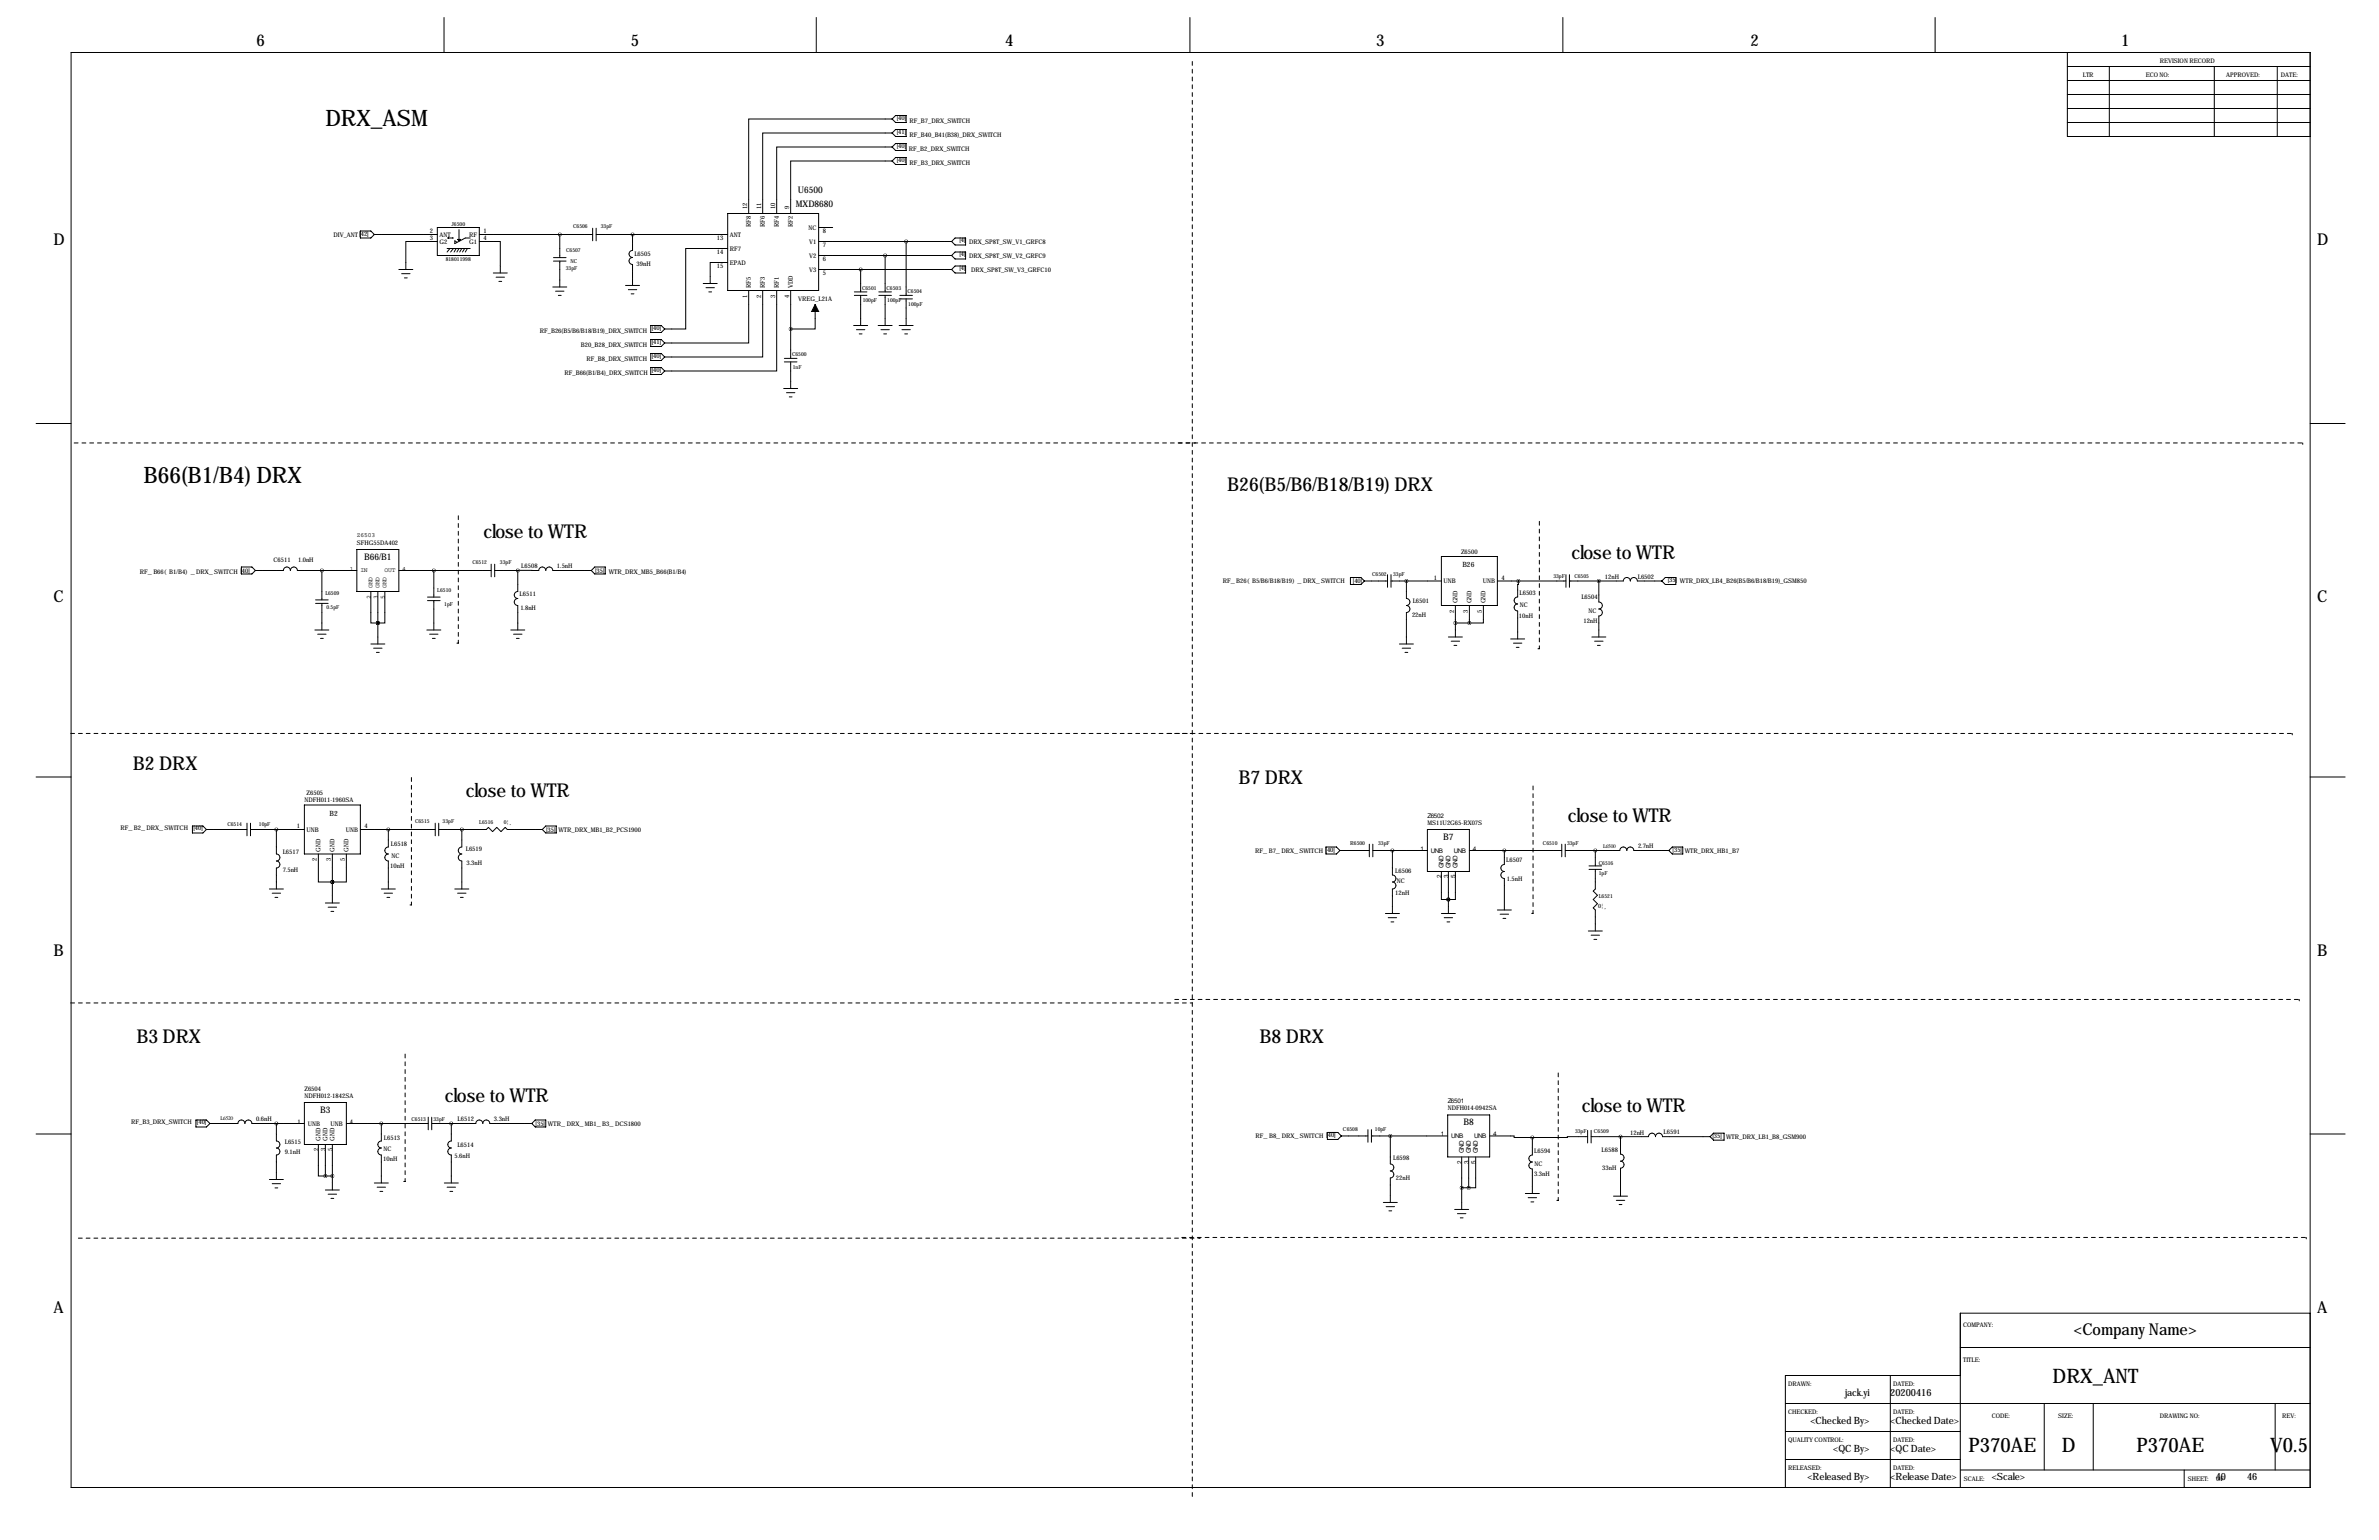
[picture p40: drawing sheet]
<svg xmlns="http://www.w3.org/2000/svg" width="864mm" height="559mm" viewBox="0 0 864 559" stroke-linecap="round" stroke-linejoin="round" font-family="sans-serif">
<defs><g id="words">
<g font-size="8.2">
<text x="118.1" y="45.7">DRX_ASM</text>
<text x="52.1" y="175.3">B66(B1/B4) DRX</text>
</g>
<g font-size="7.3">
<text x="745.1" y="501.6">DRX_ANT</text>
<text x="714.6" y="526.9">P370AE</text>
<text x="748.5" y="526.9">D</text>
<text x="775.5" y="526.9">P370AE</text>
<text x="824.1" y="526.9">V0.5</text>
</g>
<g font-size="6.9">
<text x="445.5" y="178.1">B26(B5/B6/B18/B19) DRX</text>
<text x="175.5" y="195.3">close to WTR</text>
<text x="570.4" y="203">close to WTR</text>
<text x="48.3" y="279.4">B2 DRX</text>
<text x="449.6" y="284.5">B7 DRX</text>
<text x="169.1" y="289.3">close to WTR</text>
<text x="569.2" y="298.2">close to WTR</text>
<text x="49.5" y="378.5">B3 DRX</text>
<text x="457.2" y="378.5">B8 DRX</text>
<text x="161.5" y="399.8">close to WTR</text>
<text x="574.3" y="403.6">close to WTR</text>
</g>
<g font-size="5.9">
<text x="93.1" y="16.5">6</text>
<text x="229" y="16.5">5</text>
<text x="364.9" y="16.5">4</text>
<text x="499.5" y="16.5">3</text>
<text x="635.4" y="16.5">2</text>
<text x="770" y="16.5">1</text>
<text x="19.5" y="88.9">D</text>
<text x="841.1" y="88.9">D</text>
<text x="19.5" y="218.4">C</text>
<text x="841.1" y="218.4">C</text>
<text x="19.5" y="346.7">B</text>
<text x="841.1" y="346.7">B</text>
<text x="19.5" y="476.2">A</text>
<text x="841.1" y="476.2">A</text>
<text x="752.9" y="484.6">&lt;Company Name&gt;</text>
</g>
<g font-size="3.6">
<text x="669.9" y="506.7">jack.yi</text>
<text x="686.2" y="506.7">20200416</text>
<text x="657.2" y="516.8">&lt;Checked By&gt;</text>
<text x="686.2" y="516.8">&lt;Checked Date&gt;</text>
<text x="665.5" y="527">&lt;QC By&gt;</text>
<text x="686.2" y="527">&lt;QC Date&gt;</text>
<text x="656.1" y="537.1">&lt;Released By&gt;</text>
<text x="686.2" y="537.1">&lt;Release Date&gt;</text>
<text x="723" y="537.1">&lt;Scale&gt;</text>
<text x="804.3" y="537.1">40</text>
<text x="815.7" y="537.1">46</text>
</g>
<g font-size="3.3">
<text x="289.6" y="70.1">U6500</text>
<text x="288.9" y="75.1">MXD8680</text>
<text x="132.2" y="203">B66/B1</text>
<text x="523.9" y="304.6">B7</text>
<text x="116.2" y="403.7">B3</text>
<text x="531.3" y="408.2">B8</text>
</g>
<g font-size="2.6">
<text x="530.9" y="205.7">B26</text>
<text x="119.6" y="296.2">B2</text>
</g>
<g font-size="2.3">
<text x="784" y="22.9">REVISION RECORD</text>
<text x="756.1" y="27.9">LTR</text>
<text x="778.9" y="27.9">ECO NO:</text>
<text x="808.1" y="27.9">APPROVED:</text>
<text x="827.9" y="27.9">DATE:</text>
<text x="325.5" y="43.4">[40]</text>
<text x="330.2" y="44.5">RF_B7_DRX_SWITCH</text>
<text x="325.5" y="48.5">[41]</text>
<text x="325.5" y="53.6">[40]</text>
<text x="330.2" y="49.5">RF_B40_B41(B38)_DRX_SWITCH</text>
<text x="325.5" y="58.7">[40]</text>
<text x="329.9" y="54.6">RF_B2_DRX_SWITCH</text>
<text x="330.2" y="59.7">RF_B3_DRX_SWITCH</text>
<text x="271.3" y="75.9" transform="rotate(-90 271.3 75.9)">12</text>
<text x="276.4" y="75.9" transform="rotate(-90 276.4 75.9)">11</text>
<text x="281.4" y="75.9" transform="rotate(-90 281.4 75.9)">10</text>
<text x="286.5" y="75.9" transform="rotate(-90 286.5 75.9)">9</text>
<text x="272.5" y="82.3" transform="rotate(-90 272.5 82.3)">RF8</text>
<text x="277.6" y="82.3" transform="rotate(-90 277.6 82.3)">RF6</text>
<text x="282.7" y="82.3" transform="rotate(-90 282.7 82.3)">RF4</text>
<text x="287.8" y="82.3" transform="rotate(-90 287.8 82.3)">RF2</text>
<text x="293.5" y="83.3">NC</text>
<text x="121.1" y="85.9">DIV_ANT[42]</text>
<text x="156" y="84.6">2</text>
<text x="156" y="87.1">3</text>
<text x="159.5" y="85.9">ANT</text>
<text x="159.5" y="88.4">G2</text>
<text x="170.3" y="85.9">RF</text>
<text x="170.3" y="88.4">G1</text>
<text x="175.5" y="84.6">1</text>
<text x="175.5" y="87.1">4</text>
<text x="260.3" y="87.1">13</text>
<text x="264.9" y="85.9">ANT</text>
<text x="293.8" y="88.4">V1</text>
<text x="298.7" y="89.7">7</text>
<text x="298.7" y="84.6">8</text>
<text x="348.3" y="87.9">[4]</text>
<text x="351.9" y="88.4">DRX_SP8T_SW_V1_GRFC8</text>
<text x="230.3" y="92.7">L6505</text>
<text x="260.3" y="92.2">14</text>
<text x="264.9" y="90.9">RF7</text>
<text x="293.8" y="93.5">V2</text>
<text x="298.7" y="94.8">6</text>
<text x="348.3" y="93">[4]</text>
<text x="351.9" y="93.5">DRX_SP8T_SW_V2_GRFC9</text>
<text x="231.1" y="96.5">39nH</text>
<text x="260.3" y="97.3">15</text>
<text x="264.9" y="96">EPAD</text>
<text x="293.8" y="98.6">V3</text>
<text x="298.7" y="99.8">5</text>
<text x="348.3" y="98.1">[4]</text>
<text x="352.5" y="98.6">DRX_SP8T_SW_V3_GRFC10</text>
<text x="272.5" y="104.6" transform="rotate(-90 272.5 104.6)">RF5</text>
<text x="277.6" y="104.6" transform="rotate(-90 277.6 104.6)">RF3</text>
<text x="282.7" y="104.6" transform="rotate(-90 282.7 104.6)">RF1</text>
<text x="287.8" y="104.6" transform="rotate(-90 287.8 104.6)">VDD</text>
<text x="271.3" y="108.1" transform="rotate(-90 271.3 108.1)">1</text>
<text x="276.4" y="108.1" transform="rotate(-90 276.4 108.1)">2</text>
<text x="281.4" y="108.1" transform="rotate(-90 281.4 108.1)">3</text>
<text x="286.5" y="108.1" transform="rotate(-90 286.5 108.1)">4</text>
<text x="289.7" y="109.2">VREG_L21A</text>
<text x="236.6" y="119.6">[40]</text>
<text x="195.9" y="120.6">RF_B26(B5/B6/B18/B19)_DRX_SWITCH</text>
<text x="210.8" y="125.7">B20_B28_DRX_SWITCH</text>
<text x="236.6" y="124.7">[41]</text>
<text x="212.9" y="130.8">RF_B8_DRX_SWITCH</text>
<text x="236.6" y="129.8">[40]</text>
<text x="204.9" y="136.2">RF_B66(B1/B4)_DRX_SWITCH</text>
<text x="236.6" y="134.9">[40]</text>
<text x="129.5" y="195">Z6503</text>
<text x="129.5" y="197.6">SFHG55DA402</text>
<text x="99.3" y="203.8">C6511</text>
<text x="108.2" y="203.8">1.0nH</text>
<text x="530.4" y="200.9">Z6500</text>
<text x="50.8" y="208.3">RF_B66(B1/B4)_DRX_SWITCH [40]</text>
<text x="127" y="207">1</text>
<text x="130.8" y="207.7">IN</text>
<text x="139.6" y="207.7">OUT</text>
<text x="146" y="207">4</text>
<text x="189.2" y="206">L6508</text>
<text x="202.2" y="206.2">1.5nH</text>
<text x="216" y="208">[35] WTR_DRX_MB5_B66(B1/B4)</text>
<text x="135.3" y="213.4" transform="rotate(-90 135.3 213.4)">GND</text>
<text x="137.8" y="213.4" transform="rotate(-90 137.8 213.4)">GND</text>
<text x="140.3" y="213.4" transform="rotate(-90 140.3 213.4)">GND</text>
<text x="443.9" y="211.4">RF_B26(B5/B6/B18/B19)_DRX_SWITCH</text>
<text x="491.1" y="211.6">[40]</text>
<text x="520.5" y="210.3">1</text>
<text x="524" y="211.6">UNB</text>
<text x="538.3" y="211.6">UNB</text>
<text x="545.1" y="210.3">4</text>
<text x="551.6" y="215.9">L6503</text>
<text x="582.6" y="210.1">12nH</text>
<text x="594.5" y="210.1">L6502</text>
<text x="605.4" y="211.1">[35]</text>
<text x="609.9" y="211.4">WTR_DRX_LB4_B26(B5/B6/B18/B19)_GSM850</text>
<text x="134.6" y="217.2" transform="rotate(-90 134.6 217.2)">2</text>
<text x="137.2" y="217.2" transform="rotate(-90 137.2 217.2)">3</text>
<text x="139.7" y="217.2" transform="rotate(-90 139.7 217.2)">5</text>
<text x="188.6" y="216.2">L6511</text>
<text x="188.9" y="221.3">1.8nH</text>
<text x="512.8" y="218.7">L6501</text>
<text x="529.1" y="218.9" transform="rotate(-90 529.1 218.9)">GND</text>
<text x="534.2" y="218.9" transform="rotate(-90 534.2 218.9)">GND</text>
<text x="539.2" y="218.9" transform="rotate(-90 539.2 218.9)">GND</text>
<text x="551.8" y="220.2">NC</text>
<text x="574" y="217.4">L6504</text>
<text x="512.6" y="224">22nH</text>
<text x="527.8" y="222.4" transform="rotate(-90 527.8 222.4)">2</text>
<text x="532.9" y="222.4" transform="rotate(-90 532.9 222.4)">3</text>
<text x="538" y="222.4" transform="rotate(-90 538 222.4)">5</text>
<text x="551.4" y="224.2">10nH</text>
<text x="574.8" y="226.1">12nH</text>
<text x="576.7" y="222.3">NC</text>
<text x="110.5" y="291.1">NDFH011-1960SA</text>
<text x="111.3" y="288.3">Z6505</text>
<text x="518.2" y="296.7">Z6502</text>
<text x="518.2" y="299.2">MS11U2G65-RX07S</text>
<text x="43.7" y="301">RF_B2_DRX_SWITCH</text>
<text x="70.2" y="301.3">[40]</text>
<text x="107.8" y="300.5">1</text>
<text x="111.3" y="301.8">UNB</text>
<text x="125.6" y="301.8">UNB</text>
<text x="132.3" y="300.5">4</text>
<text x="198.2" y="301.8">[35]</text>
<text x="202.7" y="302">WTR_DRX_MB1_B2_PCS1900</text>
<text x="102.6" y="309.9">L6517</text>
<text x="116.3" y="309.1" transform="rotate(-90 116.3 309.1)">GND</text>
<text x="121.4" y="309.1" transform="rotate(-90 121.4 309.1)">GND</text>
<text x="126.5" y="309.1" transform="rotate(-90 126.5 309.1)">GND</text>
<text x="141.9" y="306.8">L6518</text>
<text x="142.1" y="311.2">NC</text>
<text x="169.1" y="308.9">L6519</text>
<text x="455.7" y="309.4">RF_B7_DRX_SWITCH [40]</text>
<text x="515.7" y="308.6">1</text>
<text x="519.4" y="309.4">UNB</text>
<text x="527.8" y="309.4">UNB</text>
<text x="534.7" y="308.6">4</text>
<text x="594.6" y="307.8">2.7nH</text>
<text x="607.2" y="309.1">[35]</text>
<text x="611.6" y="309.6">WTR_DRX_HB1_B7</text>
<text x="102.6" y="316.3">7.5nH</text>
<text x="115.1" y="312.6" transform="rotate(-90 115.1 312.6)">2</text>
<text x="120.1" y="312.6" transform="rotate(-90 120.1 312.6)">3</text>
<text x="125.2" y="312.6" transform="rotate(-90 125.2 312.6)">5</text>
<text x="141.7" y="315">10nH</text>
<text x="169.3" y="314">3.3nH</text>
<text x="506.5" y="316.7">L6506</text>
<text x="524" y="315" transform="rotate(-90 524 315)">GND</text>
<text x="526.5" y="315" transform="rotate(-90 526.5 315)">GND</text>
<text x="529.1" y="315" transform="rotate(-90 529.1 315)">GND</text>
<text x="546.8" y="312.9">L6507</text>
<text x="507.1" y="320.6">NC</text>
<text x="523.2" y="318.7" transform="rotate(-90 523.2 318.7)">2</text>
<text x="525.8" y="318.7" transform="rotate(-90 525.8 318.7)">3</text>
<text x="528.3" y="318.7" transform="rotate(-90 528.3 318.7)">5</text>
<text x="547" y="319.6">1.5nH</text>
<text x="506.5" y="324.6">12nH</text>
<text x="110.5" y="395.7">Z6504</text>
<text x="110.5" y="398.3">NDFH012-1842SA</text>
<text x="525.5" y="400.3">Z6501</text>
<text x="47.6" y="407.7">RF_B3_DRX_SWITCH</text>
<text x="71.5" y="407.9">[40]</text>
<text x="93" y="406.9">0.6nH</text>
<text x="108" y="407.7">1</text>
<text x="127" y="407.7">4</text>
<text x="166.1" y="406.9">L6512</text>
<text x="179.3" y="406.9">3.3nH</text>
<text x="525.5" y="402.8">NDFH014-0942SA</text>
<text x="111.8" y="408.4">UNB</text>
<text x="120" y="408.4">UNB</text>
<text x="139.4" y="413.5">L6513</text>
<text x="194.4" y="408.4">[35]</text>
<text x="198.9" y="408.7">WTR_DRX_MB1_B3_DCS1800</text>
<text x="455.8" y="413">RF_B8_DRX_SWITCH [40]</text>
<text x="523.1" y="412.2">1</text>
<text x="526.8" y="413">UNB</text>
<text x="535.1" y="413">UNB</text>
<text x="542" y="412.2">4</text>
<text x="591.8" y="411.7">12nH</text>
<text x="603.9" y="411.4">L6591</text>
<text x="621.7" y="413">[35]</text>
<text x="626.6" y="413.5">WTR_DRX_LB1_B8_GSM900</text>
<text x="103.4" y="415.1">L6515</text>
<text x="103.4" y="418.9">9.1nH</text>
<text x="115.6" y="417.7" transform="rotate(-90 115.6 417.7)">2</text>
<text x="116.3" y="414" transform="rotate(-90 116.3 414)">GND</text>
<text x="118.1" y="417.7" transform="rotate(-90 118.1 417.7)">3</text>
<text x="118.9" y="414" transform="rotate(-90 118.9 414)">GND</text>
<text x="120.6" y="417.7" transform="rotate(-90 120.6 417.7)">5</text>
<text x="121.4" y="414" transform="rotate(-90 121.4 414)">GND</text>
<text x="139.3" y="417.6">NC</text>
<text x="166" y="416.4">L6514</text>
<text x="531.4" y="418.5" transform="rotate(-90 531.4 418.5)">GND</text>
<text x="533.9" y="418.5" transform="rotate(-90 533.9 418.5)">GND</text>
<text x="536.5" y="418.5" transform="rotate(-90 536.5 418.5)">GND</text>
<text x="556.9" y="418.3">L6594</text>
<text x="581.4" y="418">L6588</text>
<text x="139.1" y="421.1">10nH</text>
<text x="165" y="420.2">5.6nH</text>
<text x="505.7" y="421.1">L6598</text>
<text x="530.6" y="422.3" transform="rotate(-90 530.6 422.3)">2</text>
<text x="533.1" y="422.3" transform="rotate(-90 533.1 422.3)">3</text>
<text x="535.7" y="422.3" transform="rotate(-90 535.7 422.3)">5</text>
<text x="557.1" y="422.9">NC</text>
<text x="581.7" y="424.4">33nH</text>
<text x="506.7" y="428.3">22nH</text>
<text x="556.9" y="426.7">3.3nH</text>
<text x="712.6" y="481.3">COMPANY:</text>
<text x="712.6" y="494">TITLE:</text>
<text x="649.1" y="502.9">DRAWN:</text>
<text x="687.2" y="502.9">DATED:</text>
<text x="649.1" y="513.1">CHECKED:</text>
<text x="687.2" y="513.1">DATED:</text>
<text x="723" y="514.3">CODE:</text>
<text x="747.2" y="514.3">SIZE:</text>
<text x="784" y="514.3">DRAWING NO:</text>
<text x="828.4" y="514.3">REV:</text>
<text x="649.1" y="523.2">QUALITY CONTROL:</text>
<text x="687.2" y="523.2">DATED:</text>
<text x="649.1" y="533.4">RELEASED:</text>
<text x="687.2" y="533.4">DATED:</text>
<text x="712.9" y="537.2">SCALE:</text>
<text x="794.2" y="537.2">SHEET:</text>
<text x="804.4" y="537.2">OF</text>
</g>
<text font-size="2.1" x="580.1" y="329.6">0¦¸</text>
<g font-size="2">
<text x="163.9" y="81.9">J6500</text>
<text x="208.1" y="82.6">C6506</text>
<text x="218.1" y="82.6">33pF</text>
<text x="161.8" y="94.6">818011998</text>
<text x="205.5" y="91.5">C6507</text>
<text x="207.1" y="95.3">NC</text>
<text x="205.4" y="97.8">33pF</text>
<text x="312.9" y="105.2">C6501</text>
<text x="321.8" y="105.2">C6503</text>
<text x="329.4" y="106.4">C6504</text>
<text x="313.2" y="109.7">100pF</text>
<text x="322.1" y="109.7">100pF</text>
<text x="329.7" y="111">100pF</text>
<text x="287.5" y="129.3">C6500</text>
<text x="287.8" y="133.9">1nF</text>
<text x="171.5" y="204.6">C6512</text>
<text x="181.5" y="204.6">33pF</text>
<text x="498.1" y="208.8">C6502</text>
<text x="505.7" y="208.8">33pF</text>
<text x="563.9" y="209.6">33pF</text>
<text x="571.5" y="209.6">C6505</text>
<text x="118.1" y="215.9">L6509</text>
<text x="158.7" y="214.7">L6510</text>
<text x="118.6" y="221">0.5pF</text>
<text x="161.3" y="219.8">1pF</text>
<text x="82.5" y="299.8">C6514</text>
<text x="94" y="299.8">10pF</text>
<text x="150.7" y="298.5">C6515</text>
<text x="160.7" y="298.5">33pF</text>
<text x="174" y="299.1">L6516</text>
<text x="182.9" y="299.1">0¦¸</text>
<text x="490.1" y="306.7">R6500</text>
<text x="500.3" y="306.7">33pF</text>
<text x="560.1" y="306.7">C6510</text>
<text x="568.9" y="306.7">33pF</text>
<text x="581.9" y="307.6">L6500</text>
<text x="580.4" y="313.7">C6516</text>
<text x="580.4" y="317.5">1pF</text>
<text x="580.4" y="325.8">L6521</text>
<text x="80" y="406.4">L6520</text>
<text x="149.4" y="406.7">C6513</text>
<text x="157.4" y="406.7">33pF</text>
<text x="487.5" y="410.3">C6508</text>
<text x="499.1" y="410.3">10pF</text>
<text x="571.8" y="411">33pF</text>
<text x="578.6" y="411.2">C6509</text>
</g>
</g></defs>
<g fill="none" stroke="#000" stroke-width=".36">
<path d="M25.8 19h812.8v520.8h-812.8zM161.2 6.4v12.6M296.3 6.4v12.6M432 6.4v12.6M567.3 6.4v12.6M702.5 6.4v12.6M750.5 19v30.5h88.1M750.5 39.4h88.1M750.5 34.3h88.1M750.5 29.2h88.1M750.5 24.1h88.1M765.7 24.1v25.4"/>
<path d="M803.8 24.1v25.4M826.7 24.1v25.4M323.8 43.2h-52v34.3M323.8 48.3h-46.9v29.2M323.8 58.4h-36.8v19.1M323.8 53.3h-41.9v24.2M323.8 43.2l1.3-1.3h3.8v2.6h-3.8zM323.8 53.3l1.3-1.2h3.8v2.5h-3.8zM323.8 58.4l1.3-1.3h3.8v2.6h-3.8zM325.1 47h3.8v2.5h-3.8l-1.3-1.2zM750.5 44.5h88.1M264.2 77.5h33v27.9h-33z"/>
<path d="M130.8 83.8h3.8l1.3 1.3-1.3 1.3h-3.8zM135.9 85.1h22.8M144.8 97.8h5.1M145.8 99.3h3M158.7 87.6h-11.4v10.2M158.7 82.6h15.3v10.1h-15.3zM162.3 90.2h8.4M162.6 86.4h.1M162.6 86.4h2M163.3 90.2l-1 1.2M164.6 90.2l-1 1.2M165.6 90.2l-.8 1.2"/>
<path d="M166.1 86.9h1l-.5 .5zM166.6 90.2l-.7 1.2M166.6 83.3v3.6M167.6 90.2l-.7 1.2M168.7 90.2l-.8 1.2M169.7 90.2l-.8 1.2M170.7 86.4h-1.8l-3.8 2v-1l.8 .5M174 87.6h7.6v11.5M174 85.1h41.1M179.1 99.1h5M200.9 93.5h4.6M200.9 94.7h4.6"/>
<path d="M203.2 85.1v8.4M203.2 94.7v9.4M215.1 82.8v4.6M216.4 85.1h47.8M216.4 82.8v4.6M229.6 85.1v5.8a1.27 1.27 0 0 0-1.3 1.3 1.27 1.27 0 0 0 1.3 1.2 1.27 1.27 0 0 0-1.3 1.3 1.27 1.27 0 0 0 1.3 1.3v7.6M264.2 95.2h-6.4v7.7M264.2 90.2h-15.3v29.2h-7.6M297.2 82.6h5.1M297.2 92.7h48.2M297.2 87.6h48.2M297.2 97.8h48.2"/>
<path d="M312.4 97.8v8.1M321.3 92.7v13.2M328.9 87.6v19.6M345.4 87.6l1.3-1.2h3.8v2.5h-3.8zM346.7 96.5h3.8v2.6h-3.8l-1.3-1.3zM346.7 91.4h3.8v2.6h-3.8l-1.3-1.3zM146.8 100.8h1M180.1 100.6h3M181.1 102.1h1M200.7 104.1h5M201.7 105.7h3M202.7 107.2h1"/>
<path d="M227.1 103.6h5.1M228.1 105.1h3M229.1 106.6h1M236.2 118.1h3.8l1.3 1.3-1.3 1.2h-3.8zM255.3 102.9h5M256.3 104.4h3M257.3 105.9h1M271.8 105.4v19.1h-30.5M276.9 105.4v24.1h-35.6M281.9 105.4v29.2h-40.6M287 105.4v24.6M295.9 110.5v8.9h-8.9"/>
<path d="M309.9 118.1h5.1M310.1 107.2h4.6M310.1 105.9h4.6M310.9 119.6h3M312.4 107.2v10.9M318.8 118.1h5M319 107.2h4.6M319 105.9h4.6M319.8 119.6h3M321.3 107.2v10.9M326.4 118.1h5.1M326.6 107.2h4.6"/>
<path d="M326.6 108.5h4.6M327.4 119.6h3.1M328.9 108.5v9.6M236.2 123.2h3.8l1.3 1.3-1.3 1.2h-3.8zM236.2 128.3h3.8l1.3 1.2-1.3 1.3h-3.8zM236.2 133.3h3.8l1.3 1.3-1.3 1.3h-3.8zM284.7 131.3h4.6M284.7 130h4.6M287 131.3v9.7M311.9 121.2h1M320.8 121.2h1M328.4 121.2h1"/>
<path d="M13.1 153.7h12.7M284.5 141h5.1M285.5 142.5h3M286.5 144h1M838.6 153.7h12.7M129.5 199.4h15.3v15.2h-15.3zM87.6 205.7h3.8l1.3 1.3-1.3 1.3h-3.8zM92.7 207h10.2a1.27 1.27 0 0 1 1.2-1.3 1.27 1.27 0 0 1 1.3 1.3 1.27 1.27 0 0 1 1.3-1.3 1.27 1.27 0 0 1 1.2 1.3h21.6M114.6 218.9h4.5M114.6 217.7h4.5M116.8 207v10.7M116.8 218.9v9.7"/>
<path d="M134.6 214.6v11.5h2.6M137.2 214.6v19.1M139.7 214.6v11.5h-2.5M144.8 207h33.5M155.2 216.7h4.6M155.2 217.9h4.6M157.5 207v9.7M157.5 217.9v10.7M178.3 204.7v4.6M179.6 207h8.4M179.6 204.7v4.6M188 207v7.6a1.27 1.27 0 0 0-1.3 1.3 1.27 1.27 0 0 0 1.3 1.3 1.27 1.27 0 0 0-1.3 1.2 1.27 1.27 0 0 0 1.3 1.3v8.9"/>
<path d="M188 207h7.6a1.27 1.27 0 0 1 1.2-1.3 1.27 1.27 0 0 1 1.3 1.3 1.27 1.27 0 0 1 1.3-1.3 1.27 1.27 0 0 1 1.3 1.3h13.9M214.6 207l1.3-1.3h3.8v2.6h-3.8zM490.2 209.6h3.8l1.3 1.2-1.3 1.3h-3.8zM495.3 210.8h8.4M503.7 208.5v4.6M505 210.8h18.2M505 208.5v4.6M510.5 210.8v6.4a1.27 1.27 0 0 1 1.3 1.2 1.27 1.27 0 0 1-1.3 1.3 1.27 1.27 0 0 1 1.3 1.3 1.27 1.27 0 0 1-1.3 1.2v11.5M523.2 201.9h20.4v17.8h-20.4zM528.3 219.7v11.4M533.4 219.7v6.4M538.5 219.7v6.4h-5.1"/>
<path d="M543.6 210.8h24.9M551.2 210.8v1.3h-.3v4.5a1.27 1.27 0 0 0-1.2 1.3 1.27 1.27 0 0 0 1.2 1.3 1.27 1.27 0 0 0-1.2 1.2 1.27 1.27 0 0 0 1.2 1.3v10.2M568.5 208.5v4.6M569.7 210.8h19.6a1.27 1.27 0 0 1 1.3-1.2 1.27 1.27 0 0 1 1.2 1.2 1.27 1.27 0 0 1 1.3-1.3 1.27 1.27 0 0 1 1.3 1.3h8.8M569.7 208.5v4.6M580.4 210.8v7.6a1.27 1.27 0 0 1 1.3 1.3 1.27 1.27 0 0 1-1.3 1.3 1.27 1.27 0 0 1 1.3 1.2 1.27 1.27 0 0 1-1.3 1.3v7.6M604.5 209.6h3.8v2.5h-3.8l-1.3-1.3zM114.3 228.6h5.1M115.3 230.1h3.1M116.3 231.6h1M134.6 233.7h5.1M135.6 235.2h3.1"/>
<path d="M136.7 236.7h1M137.2 226.1h.1M154.9 228.6h5.1M156 230.1h3M157 231.6h1M185.4 228.6h5.1M186.4 230.1h3.1M187.5 231.6h1M508 233.7h5.1M509 235.2h3.1M510 236.7h1M525.8 231.1h5.1"/>
<path d="M526.8 232.7h3M527.8 234.2h1M528.3 226.1h5.1M548.4 231.9h5.1M549.4 233.4h3M550.4 234.9h1M577.8 231.1h5.1M578.9 232.7h3M579.9 234.2h1M13.1 281.9h12.7M69.8 299.7h3.9l1.2 1.3-1.2 1.3h-3.9zM89.7 298.7v4.6"/>
<path d="M90.9 298.7v4.6M110.5 292.1h20.3v17.8h-20.3zM158 298.7v4.6M159.3 298.7v4.6M198.1 299.7h3.8v2.6h-3.8l-1.3-1.3zM838.6 281.9h12.7M74.9 301h14.8M90.9 301h19.6M100.3 301v8.9a1.27 1.27 0 0 1 1.3 1.2 1.27 1.27 0 0 1-1.3 1.3 1.27 1.27 0 0 1 1.3 1.3 1.27 1.27 0 0 1-1.3 1.3v7.6M115.6 309.9v10.1h5M120.6 309.9v17.8M125.7 309.9v10.1h-5.1"/>
<path d="M130.8 301h27.2M141 301v6.3a1.27 1.27 0 0 0-1.3 1.3 1.27 1.27 0 0 0 1.3 1.3 1.27 1.27 0 0 0-1.3 1.3 1.27 1.27 0 0 0 1.3 1.2v10.2M159.3 301h17.2l.8-.8 1.5 1.6 1.5-1.6 1.6 1.6 1.5-1.6 .7 .8h12.7M167.6 301v6.3a1.27 1.27 0 0 0-1.2 1.3 1.27 1.27 0 0 0 1.2 1.3 1.27 1.27 0 0 0-1.2 1.3 1.27 1.27 0 0 0 1.2 1.2v10.2M481.3 307.3h3.8l1.3 1.3-1.3 1.3h-3.8zM486.4 308.6h10.7M497.1 306.3v4.6M498.3 308.6h19.9M498.3 306.3v4.6M505.5 308.6v8.9a1.27 1.27 0 0 1 1.2 1.3 1.27 1.27 0 0 1-1.2 1.2 1.27 1.27 0 0 1 1.2 1.3 1.27 1.27 0 0 1-1.2 1.3v8.9M518.2 301h15.2v15.2h-15.2zM523.2 316.2v10.2h2.6"/>
<path d="M525.8 316.2v15.3M528.3 316.2v10.2h-2.5M533.4 308.6h33.5M546.1 308.6v5.1a1.27 1.27 0 0 0-1.3 1.3 1.27 1.27 0 0 0 1.3 1.2 1.27 1.27 0 0 0-1.3 1.3 1.27 1.27 0 0 0 1.3 1.3v11.4M566.9 306.3v4.6M568.2 308.6h19.8a1.27 1.27 0 0 1 1.3-1.3 1.27 1.27 0 0 1 1.2 1.3 1.27 1.27 0 0 1 1.3-1.3 1.27 1.27 0 0 1 1.3 1.3h12.7M568.2 306.3v4.6M576.8 315.5h4.6M576.8 314.2h4.6M579.1 308.6v5.6M579.1 315.5v7.1l-.7 .7 1.5 1.6-1.5 1.5 1.5 1.5-1.5 1.5 .7 .8v7.6M605.8 308.6l1.3-1.3h3.8v2.6h-3.8z"/>
<path d="M97.8 322.6h5.1M98.8 324.1h3.1M99.8 325.6h1M118.1 327.7h5.1M119.1 329.2h3.1M120.1 330.7h1.1M120.6 320h.1M138.4 322.6h5.1M139.4 324.1h3.1M140.5 325.6h1M165.1 322.6h5.1M166.1 324.1h3.1"/>
<path d="M167.1 325.6h1M502.9 331.5h5.1M503.9 333h3.1M505 334.5h1M523.2 331.5h5.1M524.3 333h3M525.3 334.5h1M525.8 326.4h.1M543.6 330.2h5M544.6 331.7h3M545.6 333.2h1M576.6 337.8h5.1"/>
<path d="M577.6 339.3h3M578.6 340.9h1M13.1 411.5h12.7M71.1 406.4h3.8l1.3 1.3-1.3 1.2h-3.8zM76.2 407.7h10.2a1.27 1.27 0 0 1 1.2-1.3 1.27 1.27 0 0 1 1.3 1.3 1.27 1.27 0 0 1 1.3-1.3 1.27 1.27 0 0 1 1.2 1.3h19.1M100.3 407.7v6.3a1.27 1.27 0 0 1 1.3 1.3 1.27 1.27 0 0 1-1.3 1.3 1.27 1.27 0 0 1 1.3 1.2 1.27 1.27 0 0 1-1.3 1.3v8.9M110.5 400h15.2v15.3h-15.2zM115.6 415.3v11.4h2.5M118.1 415.3v11.4M120.6 415.3v16.5M125.7 407.7h29.7M138.4 407.7v6.3a1.27 1.27 0 0 0-1.2 1.3 1.27 1.27 0 0 0 1.2 1.3 1.27 1.27 0 0 0-1.2 1.2 1.27 1.27 0 0 0 1.2 1.3v10.2"/>
<path d="M155.4 405.4v4.6M156.7 407.7h16a1.27 1.27 0 0 1 1.3-1.3 1.27 1.27 0 0 1 1.3 1.3 1.27 1.27 0 0 1 1.2-1.3 1.27 1.27 0 0 1 1.3 1.3h15.2M156.7 405.4v4.6M163.8 407.7v6.3a1.27 1.27 0 0 0-1.2 1.3 1.27 1.27 0 0 0 1.2 1.3 1.27 1.27 0 0 0-1.2 1.2 1.27 1.27 0 0 0 1.2 1.3v10.2M194.3 406.4h3.8v2.5h-3.8l-1.3-1.2zM481.8 410.9h3.8l1.3 1.3-1.3 1.3h-3.8zM486.9 412.2h9.7M496.6 409.9v4.6M497.8 412.2h27.7M497.8 409.9v4.6M504.7 412.2v10.2a1.27 1.27 0 0 1 1.3 1.2 1.27 1.27 0 0 1-1.3 1.3 1.27 1.27 0 0 1 1.3 1.3 1.27 1.27 0 0 1-1.3 1.2v8.9M525.5 404.6h15.3v15.2h-15.3z"/>
<path d="M530.6 419.8v19.1M533.1 419.8v11.2M535.7 419.8v11.2h-2.6M540.8 412.2h8.9v.6h6.6M556.3 412.8v6.3a1.27 1.27 0 0 0-1.3 1.3 1.27 1.27 0 0 0 1.3 1.2 1.27 1.27 0 0 0-1.3 1.3 1.27 1.27 0 0 0 1.3 1.3v8.9M576.3 412.4h-7.3v.4h-12.7M576.3 410.2v4.5M577.6 412.4h20.8a1.27 1.27 0 0 1 1.3-1.2 1.27 1.27 0 0 1 1.3 1.2 1.27 1.27 0 0 1 1.2-1.2 1.27 1.27 0 0 1 1.3 1.2h17.3M577.6 410.2v4.5M588.3 412.4v6.4a1.27 1.27 0 0 1 1.2 1.3 1.27 1.27 0 0 1-1.2 1.2 1.27 1.27 0 0 1 1.2 1.3 1.27 1.27 0 0 1-1.2 1.3v10.1M622 411.2h3.9v2.5h-3.9l-1.2-1.3zM838.6 411.5h12.7"/>
<path d="M97.8 428h5.1M98.8 429.5h3.1M99.8 431h1M118.1 431.8h5.1M118.1 426.7h2.5M119.1 433.3h3.1M120.1 434.8h1.1M135.9 429.3h5.1M136.9 430.8h3.1M137.9 432.3h1M161.3 429.3h5.1M162.3 430.8h3.1"/>
<path d="M163.3 432.3h1M502.2 436.3h5M503.2 437.8h3M504.2 439.4h1M528.1 438.9h5M530.6 431h2.5M553.7 433.1h5.1M554.7 434.6h3.1M555.8 436.1h1M585.7 434h5.1M586.7 435.6h3.1M587.8 437.1h1"/>
<path d="M529.1 440.4h3M530.1 441.9h1M838.6 476.5h-127v63.3M686.2 499.1v40.7M711.6 499.1h-63.5v40.7M711.6 488.9h127M648.1 509.3h190.5M648.1 519.4h63.5M742.1 509.3v24.1M759.9 509.3v24.1M825.9 509.3v24.1M648.1 529.6h63.5"/>
<path d="M711.6 533.4h127M792.9 533.4v6.4"/>
</g>
<g fill="none" stroke="#000" stroke-width=".36" stroke-dasharray="1.4 1.4">
<path d="M432.8 22.3v520.7M26.9 160.7h407.2M427.7 160.7h408.2M835.9 160.7v.5M166.4 187.1v46.3M558.8 189.2v46.2M166.4 233.4h-.5M558.8 235.4h-.5M25.7 266.1h407.1M423.9 266.1h408.2M832.1 266.1v.5M149.4 282.1v46.3"/>
<path d="M556.5 285.2v46.2M149.4 328.4h-.6M556.5 331.4h-.5M25.7 363.9h407.1M426.5 362.7h408.1M834.6 362.7v.5M147.1 382.5v46.2M565.7 389.3v46.3M147.1 428.7h-.5M565.7 435.6h-.6M28.4 449.3h407.2M429 449h408.2"/>
<path d="M435.6 449.3v-.3M837.2 449v.5"/>
</g>
<path d="M295.9 110.5l1.3 2.5h-2.6z" fill="#000" stroke="#000" stroke-width=".36"/>
<path d="M312.4 97.8a.05 .05 0 0 0 .1 0 .05 .05 0 0 0-.1 0zM321.3 92.7a.05 .05 0 0 0 .1 0 .05 .05 0 0 0-.1 0zM328.9 87.6a.05 .05 0 0 0 .1 0 .05 .05 0 0 0-.1 0zM287 119.4a.05 .05 0 0 0 .1 0 .05 .05 0 0 0-.1 0zM229.6 85.1a.05 .05 0 0 0 .1 0 .05 .05 0 0 0-.1 0zM510.5 210.8a.05 .05 0 0 0 .1 0 .05 .05 0 0 0-.1 0zM551.1 210.8a.05 .05 0 0 0 .1 0 .05 .05 0 0 0-.1 0zM528.3 226.1a.05 .05 0 0 0 .1 0 .05 .05 0 0 0-.1 0zM556.2 412.8a.05 .05 0 0 0 .1 0 .05 .05 0 0 0-.1 0zM533.1 431a.05 .05 0 0 0 .1 0 .05 .05 0 0 0-.1 0zM530.6 431a.05 .05 0 0 0 .1 0 .05 .05 0 0 0-.1 0zM116.8 207a.05 .05 0 0 0 .1 0 .05 .05 0 0 0-.1 0zM157.4 207a.05 .05 0 0 0 .1 0 .05 .05 0 0 0-.1 0zM137.1 226.1a.05 .05 0 0 0 .1 0 .05 .05 0 0 0-.1 0zM187.9 207a.05 .05 0 0 0 .1 0 .05 .05 0 0 0-.1 0zM137.1 226.1a.05 .05 0 0 0 .1 0 .05 .05 0 0 0-.1 0zM167.6 301a.05 .05 0 0 0 .1 0 .05 .05 0 0 0-.1 0zM100.3 301a.05 .05 0 0 0 .1 0 .05 .05 0 0 0-.1 0zM120.6 320a.05 .05 0 0 0 .1 0 .05 .05 0 0 0-.1 0zM120.6 320a.05 .05 0 0 0 .1 0 .05 .05 0 0 0-.1 0zM140.9 301a.05 .05 0 0 0 .1 0 .05 .05 0 0 0-.1 0zM138.4 407.7a.05 .05 0 0 0 .1 0 .05 .05 0 0 0-.1 0zM163.8 407.7a.05 .05 0 0 0 .1 0 .05 .05 0 0 0-.1 0zM120.6 426.7a.05 .05 0 0 0 .1 0 .05 .05 0 0 0-.1 0zM118.1 426.7a.05 .05 0 0 0 .1 0 .05 .05 0 0 0-.1 0zM100.3 407.7a.05 .05 0 0 0 .1 0 .05 .05 0 0 0-.1 0zM580.3 210.8a.05 .05 0 0 0 .1 0 .05 .05 0 0 0-.1 0zM505.4 308.6a.05 .05 0 0 0 .1 0 .05 .05 0 0 0-.1 0zM525.7 326.4a.05 .05 0 0 0 .1 0 .05 .05 0 0 0-.1 0zM525.7 326.4a.05 .05 0 0 0 .1 0 .05 .05 0 0 0-.1 0zM579.1 308.6a.05 .05 0 0 0 .1 0 .05 .05 0 0 0-.1 0zM588.2 412.4a.05 .05 0 0 0 .1 0 .05 .05 0 0 0-.1 0z" fill="#000" stroke="#000" stroke-width="1.3"/>
<use href="#words"/>
</svg>
